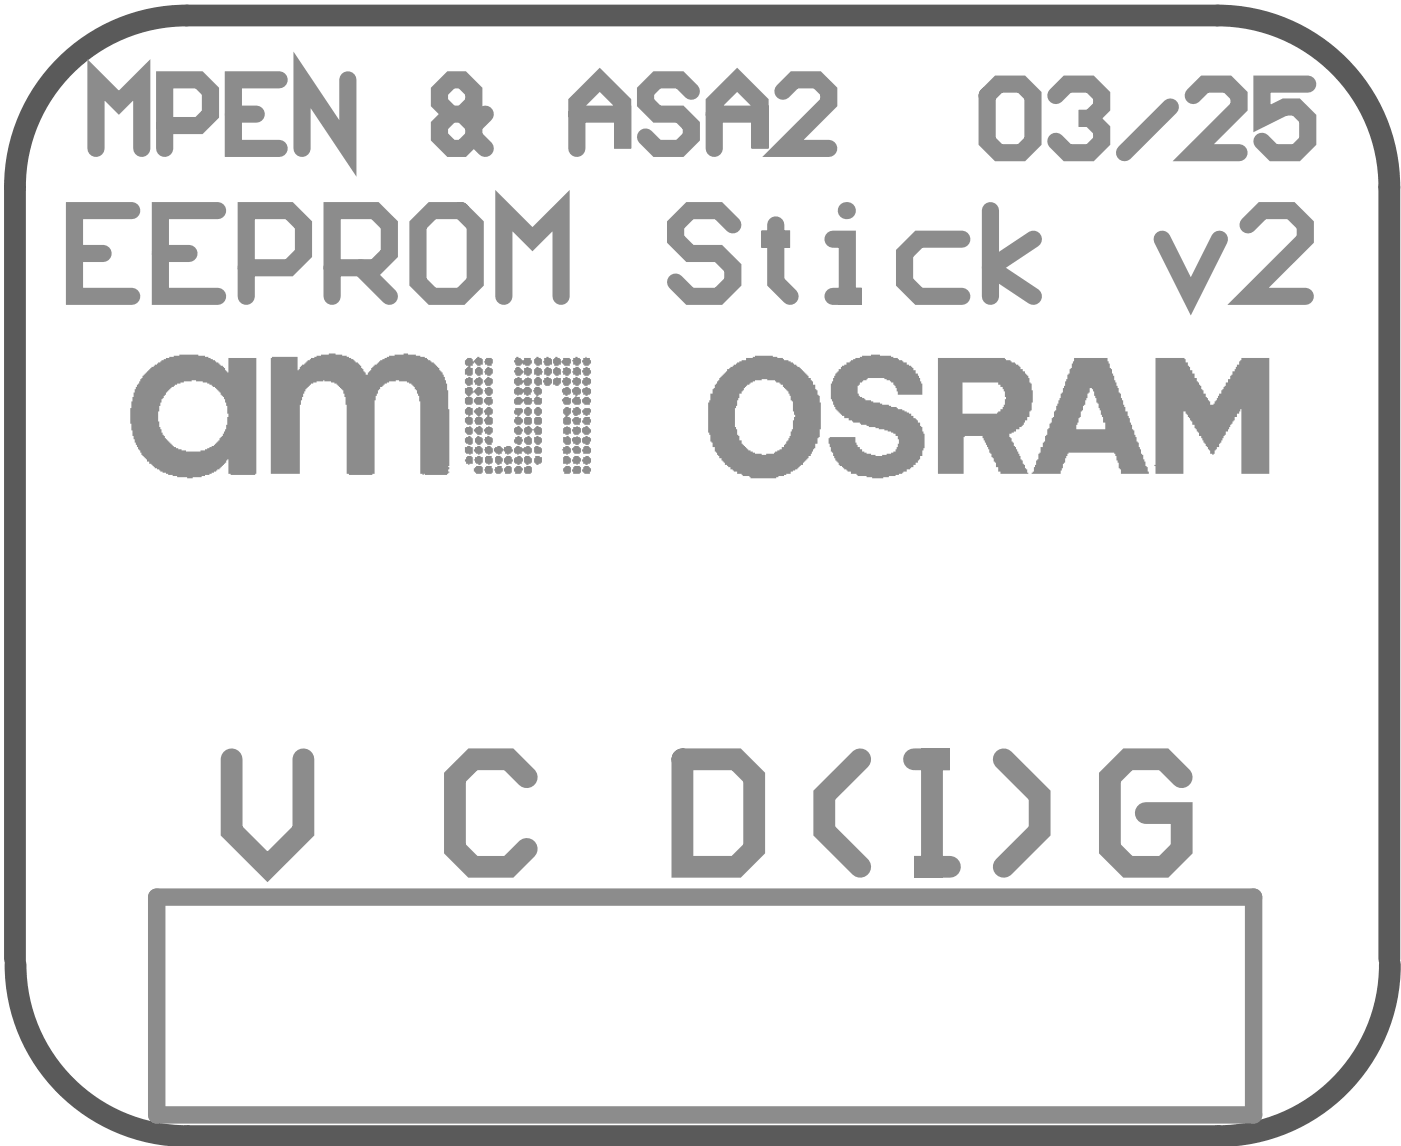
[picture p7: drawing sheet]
<svg xmlns="http://www.w3.org/2000/svg" width="54mm" height="44mm" viewBox="0 0 54 44" stroke-linecap="round" stroke-linejoin="round" font-family="sans-serif">
<path d="M.6 37.2v-29.9a6.7 6.7 0 0 1 6.6-6.7h40a6.7 6.7 0 0 1 6.7 6.7v29.9M.6 37.4a6.7 6.7 0 0 0 6.7 6.7h39.9a6.7 6.7 0 0 0 6.7-6.7" fill="none" stroke="#5a5a5a" stroke-width=".84"/>
<g fill="#8c8c8c">
<path d="M18 16.6l.2-.1 .1 .3-.2 .1z"/>
<path d="M18.1 17.7h.2v.3h-.2z"/>
<path d="M18 17.3h.3v.3h-.2z"/>
<path d="M18 17l.2-.1 .1 .3h-.2z"/>
<path d="M18 14.7l.2-.1 .1 .1v.2l-.2 .1z"/>
<path d="M18.5 14.3h.2v.2h-.2z"/>
<path d="M19.9 14.7h.1a.13 .13 0 0 1 .1-.1 .13 .13 0 0 1 .1 .1l.3-.1 .1 .1v.2l-.2 .1-.1-.2-.3 .2z"/>
<path d="M22.6 13.9h.3v.2l-.2 .1-.1-.1z"/>
<path d="M22.6 15.1l.1-.1 .2 .1v.2a.19 .19 0 0 1-.2 .1 .19 .19 0 0 1-.1-.2z"/>
<path d="M21.8 15.1l.3-.1v.3a.19 .19 0 0 1-.1 .1 .19 .19 0 0 1-.2-.2z"/>
<path d="M21.8 18.2l.3-.1v.2l-.2 .1z"/>
<path d="M22.2 15.1l.1-.1 .2 .1v.2l-.1 .1 .1 .1v.2l-.3-.1v-.1l.1-.1z"/>
<path d="M18.4 17.7h.3l-.1 .3-.2-.1z"/>
<path d="M18.9 17.7h.2v.3h-.2l-.1-.1z"/>
<path d="M18.8 17.3h.2l.1 .3h-.1h-.1l-.1-.1z"/>
<path d="M18.4 17.3h.2l.1 .3h-.1h-.1l-.1-.1z"/>
<path d="M18.8 17l.2-.1 .1 .1v.3l-.3-.1z"/>
<path d="M18.8 16.7l.2-.2 .1 .1v.2l-.2 .1z"/>
<path d="M18.8 15.9l.1-.1 .2 .1v.1l-.1 .1v.1h.1v.3h-.2l-.1-.2 .1-.1-.1-.2z"/>
<path d="M18.4 15.9l.1-.1h.2v.2l-.1 .1 .1 .1v.3h-.2l-.1-.2 .1-.1-.1-.2z"/>
<path d="M18.4 15.5l.3-.1v.3h-.2z"/>
<path d="M18.8 15.5l.3-.1a.19 .19 0 0 1 0 .3 .19 .19 0 0 1-.3 0z"/>
<path d="M18 15.1l.3-.1 .1 .2 .1-.2h.1l.1 .3-.2 .1-.2-.2-.1 .2h.1v.3h-.2l-.1-.3h.2l-.2-.1z"/>
<path d="M18.4 17l.1-.1 .2 .1v.2l-.2 .1z"/>
<path d="M18.8 18.1h.3v.2l-.2 .1-.1-.2z"/>
<path d="M18.8 15.1l.2-.1 .1 .3-.2 .1-.1-.2z"/>
<path d="M20 15.1l.1-.1 .2 .1 .1-.1h.1l.1 .1a.22 .22 0 0 1-.3 .2v-.1l-.2 .2-.1-.1z"/>
<path d="M20.4 16.2h.2v.3l-.3-.1z"/>
<path d="M19.9 15.5l.1-.1h.2v.1l.3-.1 .2 .1 .1-.1-.1-.2v-.1l.2-.1 .1 .1v.2l-.2 .1h.2v.3h-.2l-.1-.1h-.1v.1h-.2l-.1-.1-.1 .1h-.2z"/>
<path d="M19.9 16.6a.19 .19 0 0 1 .3 0 .19 .19 0 0 1 0 .3l-.2-.1z"/>
<path d="M20.7 15.9l.2-.1 .1 .2-.2 .1z"/>
<path d="M20.3 16.6l.2-.1 .2 .2 .2-.2 .1 .1v.2l-.2 .1-.1-.2h-.1l-.1 .2h-.1z"/>
<path d="M20 15.8l.3 .1v.1l-.2 .1 .2 .2-.1 .2-.3-.1 .1-.2h.1v-.1l-.2-.1z"/>
<path d="M20.3 15.9l.2-.1 .1 .2-.2 .1z"/>
<path d="M20.3 18.1h.3v.2l-.2 .1z"/>
<path d="M20.8 17.7h.2v.3h-.2l-.1-.1z"/>
<path d="M20.3 17.7h.2l.1 .2-.2 .1z"/>
<path d="M19.5 17.8l.3-.1 .1 .1-.1 .2h-.2z"/>
<path d="M20.7 17.3h.3v.3h-.2z"/>
<path d="M20.3 17l.2-.1 .1 .3-.2 .1z"/>
<path d="M19.9 17.4l.1-.1 .2 .1 .3-.1 .1 .3h-.1l-.3-.1v.1h-.1h-.2z"/>
<path d="M19.9 17.8l.2-.1h.1a.15 .15 0 0 1 0 .3 .15 .15 0 0 1-.2-.1z"/>
<path d="M20 17h.1a.13 .13 0 0 1 .2 .1 .13 .13 0 0 1-.1 .1l-.1 .1-.2-.1z"/>
<path d="M19.2 17.4l.2-.1 .1 .1v-.1h.3a.16 .16 0 0 1 0 .3 .16 .16 0 0 1-.3-.1l-.2 .1-.1-.1z"/>
<path d="M20 18.1h.2l.1 .1-.1 .1-.2 .1z"/>
<path d="M20.7 17l.2-.1 .1 .1-.1 .3-.2-.1z"/>
<path d="M19.2 17.7h.3v.3h-.3z"/>
<path d="M21.8 15.5l.1-.1h.2v.3h-.2z"/>
<path d="M21.9 16.6h.2v.2h-.3z"/>
<path d="M21.9 17.7l.2 .1v.2h-.3z"/>
<path d="M21.8 17l.3-.1v.3l-.2 .1z"/>
<path d="M18.1 13.9h.2v.1l.2-.2 .2 .1v.2l-.2 .1-.1-.1-.1 .1h-.1v.1h.1v.3l-.3-.1v-.2l.2-.1-.2-.1z"/>
<path d="M22.2 13.9h.3v.2l-.1 .1-.2-.1z"/>
<path d="M21.4 14.7l.2-.1 .1 .1v.2v.1l-.3-.1z"/>
<path d="M21.5 13.9h.2v.1l.1-.1h.3v.2v.1h-.2l-.2-.1v.1h-.2z"/>
<path d="M20.7 14.7l.2-.1 .1 .3-.2 .1z"/>
<path d="M20 13.9l.1-.1 .1 .2h.1v-.1h.3v.2l-.1 .1-.2-.1-.3 .1-.1-.1z"/>
<path d="M21.5 14.3h.2v.2h-.2z"/>
<path d="M20.8 13.9h.2v.2h-.2z"/>
<path d="M18.9 14.2l.2 .1-.1 .3-.2-.2z"/>
<path d="M20 14.2h.1l.2 .2v-.1l.2-.1 .1 .1v.2l-.2 .1-.1-.2-.1 .2h-.2l-.1-.2z"/>
<path d="M18.4 14.7l.2-.1 .1 .3-.2 .1z"/>
<path d="M18.8 14.7l.2-.1 .1 .1v.2l-.2 .1z"/>
<path d="M21.1 14.7l.2-.1 .1 .1-.1 .3-.2-.1z"/>
<path d="M21.2 14.2l.2 .1-.1 .3-.2-.1z"/>
<path d="M22.2 18.1h.3v.2l-.3 .1z"/>
<path d="M22.6 17.7h.2l.1 .2a.19 .19 0 0 1-.2 .1 .19 .19 0 0 1-.1-.3z"/>
<path d="M22.2 17l.2-.1 .1 .1v.2a.22 .22 0 0 1-.3-.2z"/>
<path d="M22.2 16.6h.3v.2l-.2 .1-.1-.2z"/>
<path d="M22.7 18.1l.2 .1v.2l-.3-.1z"/>
<path d="M22.6 16.6l.2-.1 .1 .3-.2 .1z"/>
<path d="M22.2 17.7h.2l.1 .1v.2h-.3z"/>
<path d="M22.2 17.4l.2-.1 .1 .3h-.2z"/>
<path d="M22.2 16.3l.1-.1h.2v.3h-.2z"/>
<path d="M22.6 17l.1-.1a.19 .19 0 0 1 .2 .1 .19 .19 0 0 1 0 .2h-.3z"/>
<path d="M22.7 16.2h.2v.3l-.3-.1z"/>
<path d="M22.6 15.4h.2l.1 .1v.2l-.3-.1z"/>
<path d="M22.7 17.3l.2 .1v.2h-.3v-.2z"/>
<path d="M22.6 15.9a.18 .18 0 0 1 .2-.1 .18 .18 0 0 1 .1 .2 .16 .16 0 0 1-.2 .1 .16 .16 0 0 1-.1-.2z"/>
<path d="M20.8 14.2l.2 .1v.2h-.3z"/>
<path d="M18.9 13.9h.2v.3l-.3-.1v-.1z"/>
<path d="M22.6 14.7l.2-.1 .1 .1a.19 .19 0 0 1 0 .2 .19 .19 0 0 1-.2 0h-.1z"/>
<path d="M21.8 14.3h.3v.2v.1l-.3-.1z"/>
<path d="M22.2 14.3l.2-.1 .1 .3h-.3z"/>
<path d="M22.2 14.7l.2-.1 .1 .1-.1 .3-.2-.1z"/>
<path d="M22.2 15.8h.2l.1 .1v.2a.2 .2 0 0 1-.2 0 .2 .2 0 0 1-.1-.2z"/>
<path d="M22.6 14.3a.18 .18 0 0 1 .2 0 .18 .18 0 0 1 .1 .2l-.1 .1h-.1l-.1-.2z"/>
<path d="M21.1 13.9h.3v.2l-.3 .1v-.1z"/>
<path d="M21.8 14.7l.2-.1 .1 .1v.3l-.3-.1z"/>
<path d="M21.8 17.3h.3v.3h-.1h-.2z"/>
<path d="M19.5 18.2l.3-.1v.2l-.2 .1z"/>
<path d="M19.2 18.1h.3v.2l-.3 .1v-.2z"/>
<path d="M18.4 18.2l.3-.1v.2l-.2 .1z"/>
<path d="M18.5 16.6l.1-.1 .1 .1v.3h-.2l-.1-.2z"/>
<path d="M18.1 15.8h.2v.3h-.1l.1 .1v.3l-.3-.1v-.2h.2v-.1l-.2-.1z"/>
<path d="M10.5 13.9l1-.1 .1 .6 .1-.3 .6-.3 .5-.1 .5 .1 .6 .3 .3 .4h.1l.2-.4 .6-.3 .7-.1 .8 .2 .4 .4 .3 .6 .1 1v2.4l-.1 .1h-1v-3l-.3-.5-.7-.2-.2 .1-.4 .2-.2 .5v2.9h-1.1v-3l-.1-.3-.2-.2-.6-.2-.4 .2-.3 .2-.1 .4-.1 2.9h-1.1z"/>
<path d="M44.8 13.9h1.1l.2 .5 .2 .1v.2h.1v.1l.2 .2 .1 .3h.1v.1l.1 .2v.1h.2l.2-.4h.1v-.2l.1-.1v-.2h.1v-.1h.1l.1-.3h.1l.1-.3h.1v-.2h1.1v4.5h-1.1v-2.5v.1h-.1v.2h-.1l-.3 .5h-.1v.2l-.4 .7h-.2v-.1l-.6-.9v-.1h-.1l-.2-.5h-.1v2.4h-1.1z"/>
<path d="M32.5 14.3l.7-.4 .6-.1h.8l.4 .3a1.04 1.04 0 0 1 .6 .6l.2 .2v.4h-1l-.2-.5-.3-.1h-.7l-.3 .3v.4l.3 .1 1.4 .4 .3 .1 .1 .2 .3 .2 .2 .4v.6l-.3 .5-.3 .3h-.1v.1l-.2 .1-.7 .2-1.3-.2v-.1l-.3-.1-.3-.3-.2-.4-.1-.5h1.1v.2l.2 .3 .5 .2 .3-.1a.56 .56 0 0 0 .6-.7l-.5-.2-1.2-.3-.2-.1v-.1h-.2v-.1l-.3-.2-.2-.4v-.6z"/>
<path d="M20.8 16.2h.2v.3l-.3-.1z"/>
<path d="M21.8 15.9l.1-.1h.2v.2l-.1 .1 .1 .1v.3l-.3-.1v-.2h.1z"/>
<path d="M5.6 14.5l.7-.5 .7-.2h1.1l.5 .4 .2 .2 .1-.5h1v4.5h-1v-.6l-.5 .5-.9 .3-1-.2-.7-.4-.6-.8-.1-.8v-.6l.1-.6zM6.5 15.2l-.2 .3-.2 .5 .1 .6 .2 .4 .3 .3 .5 .2h.6l.5-.2 .3-.4 .3-.7-.1-.5-.2-.5-.6-.4-.4-.1-.7 .2z"/>
<path d="M41.6 13.9h1.3l1.6 4.5h-1l-.3-.8h-1.8l-.3 .8h-1.1zM42.3 15.1l-.6 1.6h1.2v-.3h-.1l-.4-1.2z"/>
<path d="M36.4 13.9h2.6l.5 .2 .4 .5v.2l.1 .1v.7l-.1 .6h-.1a1.04 1.04 0 0 1-.6 .6l-.1 .2 .8 1.4h-1.1l-.7-1.5-.7 .1v1.4h-1zM37.3 14.8v1.2h1.4l.2-.1 .1-.5-.1-.4-.2-.1v-.1z"/>
<path d="M28.2 14.3l.6-.3h.1v-.1l1.1-.1 .6 .2 .4 .2 .4 .5 .1 .2h.1l.2 .7v1.4l-.4 .7-.5 .5-.2 .1v.1l-.6 .2h-1v-.1h-.3l-.7-.5-.4-.5-.2-.7v-1.2l.2-.7zM28.8 15.1v.2h-.1l-.2 .5v.8l.2 .5h.1v.1l.2 .3 .3 .1h.7l.4-.3 .3-.6 .1-.6-.1-.7-.3-.5-.3-.2h-.8z"/>
</g>
<path d="M6.1 34.8h42.5v8.4h-42.5z" fill="none" stroke="#8c8c8c" stroke-width=".68"/>
<path d="M2.9 9.8h1.1M5.1 8.2h-2.2v3.3h2.2M6.2 9.8h1.1M8.4 8.2h-2.2v3.3h2.2M9.5 10.4h1.7l.6-.6v-1.1l-.6-.5h-1.7v3.3M12.9 10.4h1.6l.6-.6v-1.1l-.6-.5h-1.6v3.3M14 10.4l1.1 1.1M16.2 8.7l.6-.5h1.1l.5 .5v2.2l-.5 .6h-1.1l-.6-.6zM19.5 11.5v-3.3l1.1 1.1 1.2-1.1v3.3M28.4 8.7l-.5-.5h-1.1l-.6 .5v.6l.6 .5h1.1l.5 .6v.5l-.5 .6h-1.1l-.6-.6M30.1 8.7v.6h-.6h1.1h-.5v1.6l.5 .6M32.3 9.3h.6v2.2h.5h-1.1" fill="none" stroke="#8c8c8c" stroke-width=".66"/>
<circle cx="32.9" cy="8.2" r=".33" fill="#8c8c8c"/>
<g fill="none" stroke="#8c8c8c" stroke-width=".66">
<path d="M3.7 5.8v-2.7l.9 .9 .9-.9v2.7M6.4 4.9h1.3l.5-.5v-.9l-.5-.4h-1.3v2.7M9 4.4h.9M10.8 3.1h-1.8v2.7h1.8M13.5 3.1v2.7l-1.8-2.7v2.7M17.5 4.4h.4M18.4 5.3v-.4l-.5-.5 .5-.4v-.5l-.5-.4h-.4l-.5 .4v.5l.5 .4-.5 .5v.4l.5 .5h.4l.5-.5 .4 .5M18.8 4.4l-.4 .5M22.4 4.4h1.7v1.4v-1.8l-.8-.9-.9 .9v1.8M26.8 3.5l-.4-.4h-.9l-.5 .4v.5l.5 .4h.9l.4 .5v.4l-.4 .5h-.9l-.5-.5M27.7 4.4h1.8v1.4v-1.8l-.9-.9-.9 .9v1.8M30.4 3.5l.4-.4h.9l.4 .4v.5l-1.7 1.8h1.7"/>
<path d="M37.3 9.3h-1.7l-.5 .5v1.1l.5 .6h1.7M38.3 3.7l.4-.4h.9l.5 .4v1.8l-.5 .4h-.9l-.4-.4zM38.4 8.2v3.3M40.1 9.3l-1.7 1.1 1.7 1.1M40.9 3.7l.5-.4h.9l.4 .4v.4l-.4 .5h-.5h.5l.4 .4v.5l-.4 .4h-.9l-.5-.4M45.1 9.3l1.1 2.2 1.1-2.2M45.4 4.1l-1.8 1.8M46.3 3.7l.4-.4h.9l.4 .4v.4l-1.7 1.8h1.7M48.4 8.7l.6-.5h1.1l.5 .5v.6l-2.2 2.2h2.2M50.7 3.3h-1.8v1.3l.9-.4h.5l.4 .4v.9l-.4 .4h-.9l-.5-.4"/>
</g>
<path d="M9 29.5v2.7l1.4 1.4 1.4-1.4v-2.7M20.4 30.1l-.7-.6h-1.4l-.7 .6v2.8l.7 .7h1.4l.7-.7M26.5 29.5h2l.7 .6v2.8l-.7 .7h-2zM33.4 29.5l-1.4 1.3v1.4l1.4 1.4M35.4 29.5h1.4h-.7v4.1h-.7h1.4M38.9 29.5l1.4 1.3v1.4l-1.4 1.4M45.8 30.1l-.7-.6h-1.4l-.7 .6v2.8l.7 .7h1.4l.7-.7v-1.4h-1.4" fill="none" stroke="#8c8c8c" stroke-width=".84"/>
</svg>
